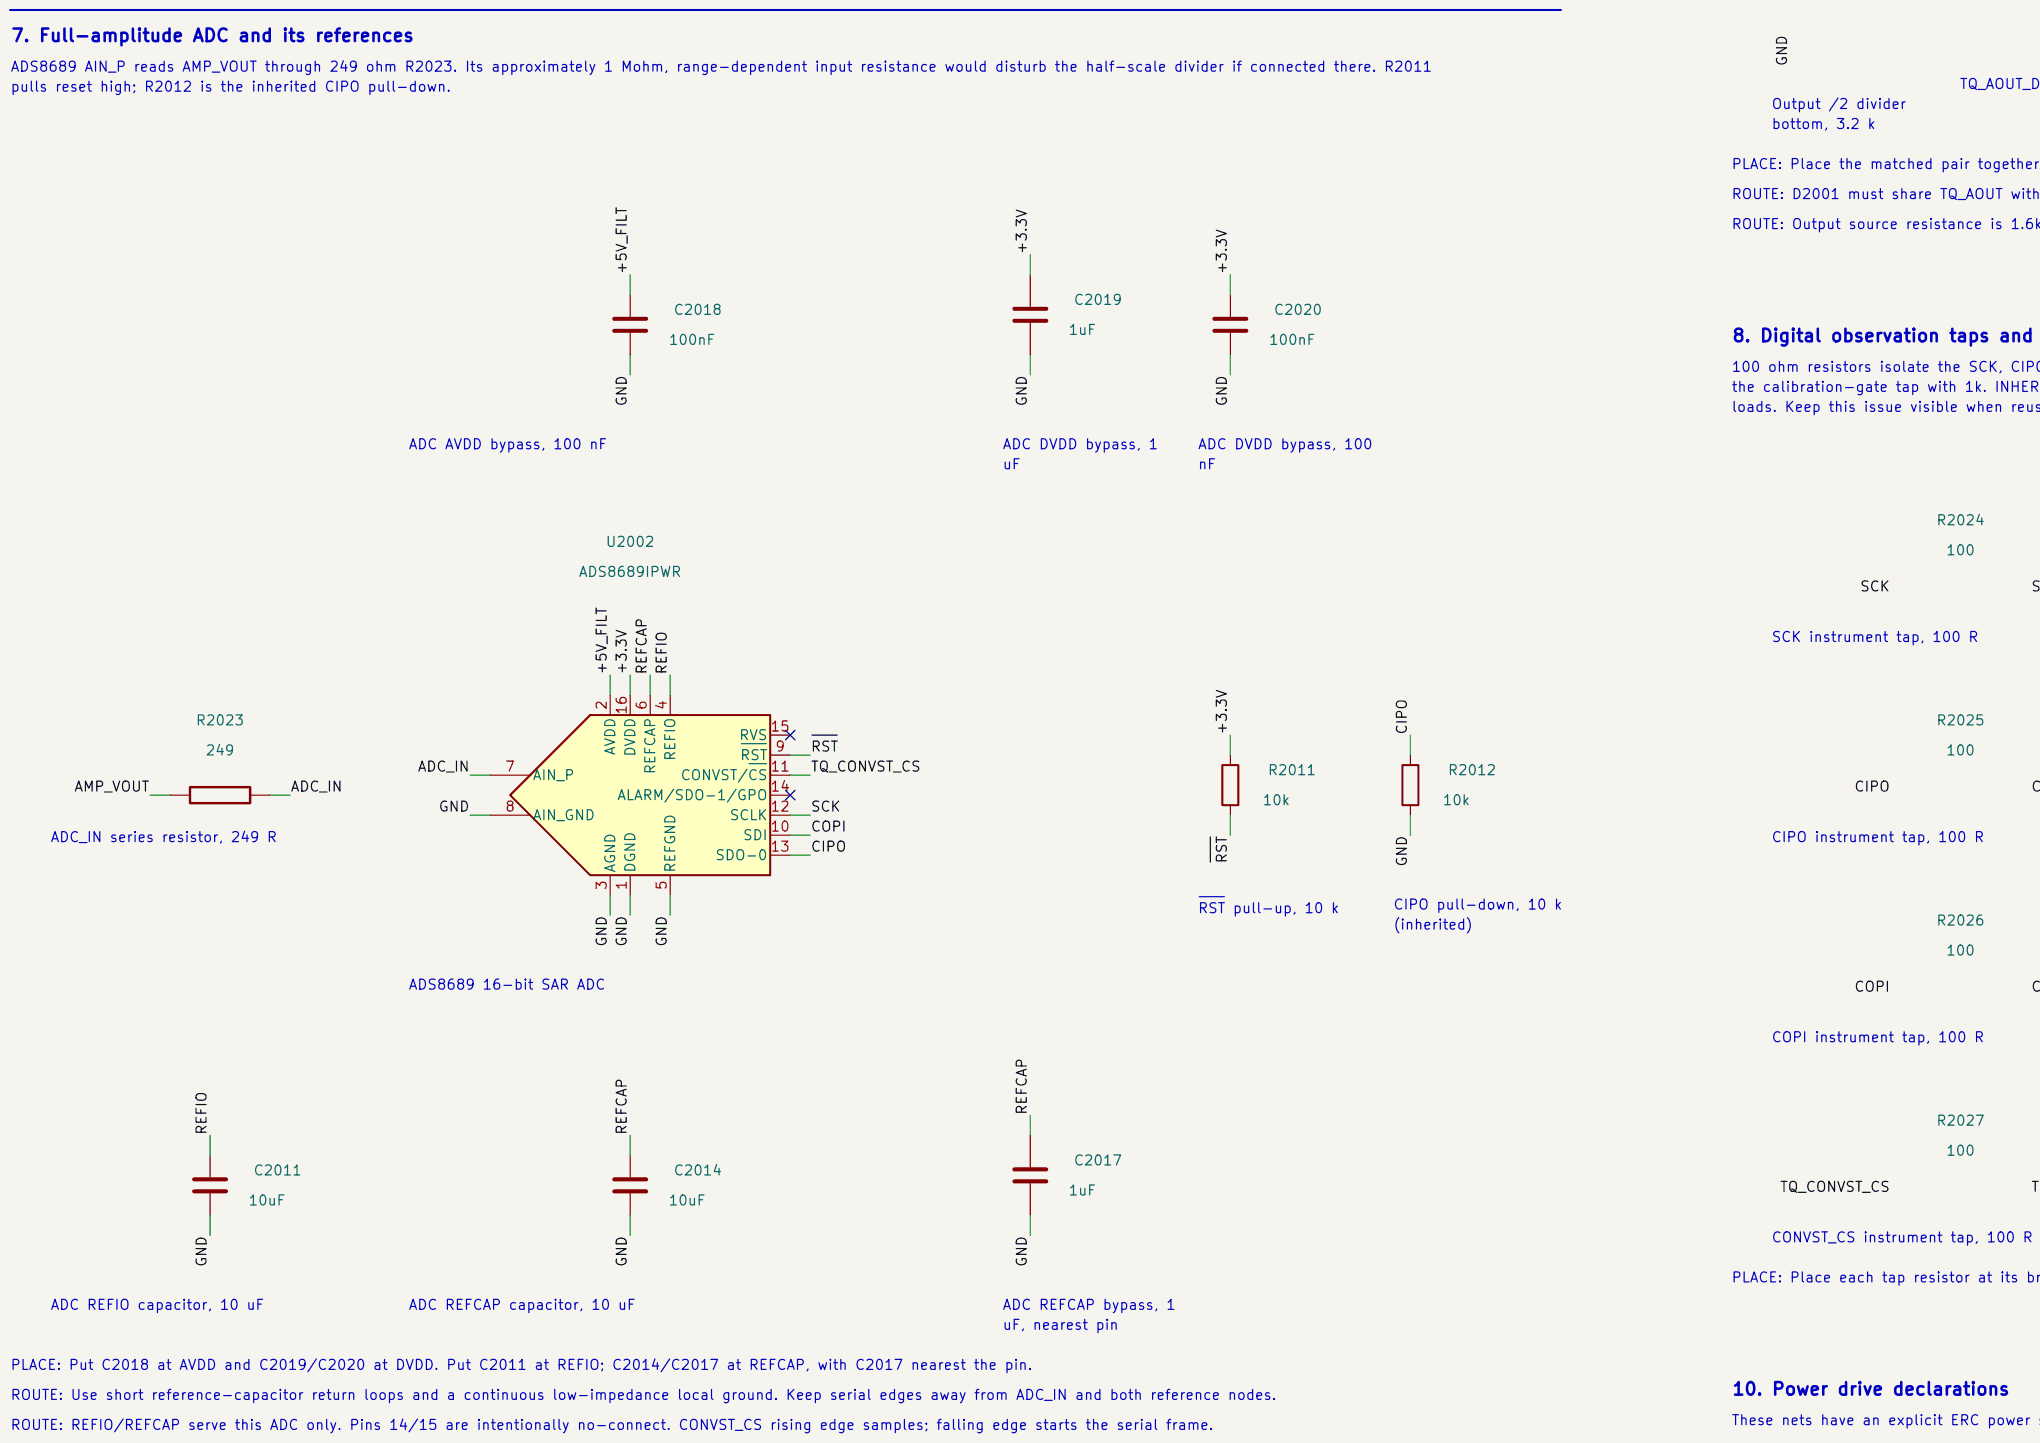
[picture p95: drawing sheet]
<svg xmlns="http://www.w3.org/2000/svg" width="297mm" height="210mm" viewBox="0 0 297 210" stroke-linecap="round" stroke-linejoin="round" font-family="sans-serif">
<defs><g id="words">
<g font-size="1.8" fill="#0000c2">
<text x="1.5" y="6.5">7. Full-amplitude ADC and its references</text>
<text x="252.1" y="50.2">8. Digital observation taps and b</text>
<text x="252.1" y="203.5">10. Power drive declarations</text>
</g>
<g font-size="1.5" fill="#0000c2">
<text x="1.4" y="10.8">ADS8689 AIN_P reads AMP_VOUT through 249 ohm R2023. Its approximately 1 Mohm, range-dependent input resistance would disturb the half-scale divider if connected there. R2011</text>
<text x="1.4" y="13.7">pulls reset high; R2012 is the inherited CIPO pull-down.</text>
<text x="257.8" y="16.2">Output /2 divider</text>
<text x="285.2" y="13.3">TQ_AOUT_DIV</text>
<text x="257.8" y="19.1">bottom, 3.2 k</text>
<text x="252" y="25">PLACE: Place the matched pair together.</text>
<text x="252" y="29.3">ROUTE: D2001 must share TQ_AOUT with</text>
<text x="252" y="33.7">ROUTE: Output source resistance is 1.6k</text>
<text x="252" y="57.4">the calibration-gate tap with 1k. INHERIT</text>
<text x="252" y="54.5">100 ohm resistors isolate the SCK, CIPO,</text>
<text x="59.4" y="65.7">ADC AVDD bypass, 100 nF</text>
<text x="145.9" y="65.7">ADC DVDD bypass, 1</text>
<text x="174.3" y="65.7">ADC DVDD bypass, 100</text>
<text x="252" y="60.3">loads. Keep this issue visible when reusin</text>
<text x="145.9" y="68.7">uF</text>
<text x="174.3" y="68.7">nF</text>
<text x="257.8" y="93.8">SCK instrument tap, 100 R</text>
<text x="7.2" y="122.9">ADC_IN series resistor, 249 R</text>
<text x="257.8" y="122.9">CIPO instrument tap, 100 R</text>
<text x="174.3" y="133.3">RST pull-up, 10 k</text>
<text x="202.7" y="135.7">(inherited)</text>
<text x="202.7" y="132.7">CIPO pull-down, 10 k</text>
<text x="59.4" y="144.4">ADS8689 16-bit SAR ADC</text>
<text x="257.8" y="152">COPI instrument tap, 100 R</text>
<text x="257.8" y="181.2">CONVST_CS instrument tap, 100 R</text>
<text x="7.2" y="191">ADC REFIO capacitor, 10 uF</text>
<text x="59.4" y="191">ADC REFCAP capacitor, 10 uF</text>
<text x="145.8" y="191">ADC REFCAP bypass, 1</text>
<text x="252" y="187">PLACE: Place each tap resistor at its bra</text>
<text x="145.8" y="193.9">uF, nearest pin</text>
<text x="1.4" y="199.7">PLACE: Put C2018 at AVDD and C2019/C2020 at DVDD. Put C2011 at REFIO; C2014/C2017 at REFCAP, with C2017 nearest the pin.</text>
<text x="1.4" y="204.1">ROUTE: Use short reference-capacitor return loops and a continuous low-impedance local ground. Keep serial edges away from ADC_IN and both reference nodes.</text>
<text x="1.4" y="208.5">ROUTE: REFIO/REFCAP serve this ADC only. Pins 14/15 are intentionally no-connect. CONVST_CS rising edge samples; falling edge starts the serial frame.</text>
<text x="252" y="207.8">These nets have an explicit ERC power so</text>
</g>
<g font-size="1.5" fill="#0f0f0f">
<text x="260.5" y="9.7" transform="rotate(-90 260.5 9.7)">GND</text>
<text x="91.6" y="40" transform="rotate(-90 91.6 40)">+5V_FILT</text>
<text x="149.9" y="37.1" transform="rotate(-90 149.9 37.1)">+3.3V</text>
<text x="179" y="40" transform="rotate(-90 179 40)">+3.3V</text>
<text x="91.6" y="59.2" transform="rotate(-90 91.6 59.2)">GND</text>
<text x="149.9" y="59.3" transform="rotate(-90 149.9 59.3)">GND</text>
<text x="179" y="59.3" transform="rotate(-90 179 59.3)">GND</text>
<text x="270.7" y="86.4">SCK</text>
<text x="295.6" y="86.4">SC</text>
<text x="88.7" y="98.3" transform="rotate(-90 88.7 98.3)">+5V_FILT</text>
<text x="91.6" y="98.3" transform="rotate(-90 91.6 98.3)">+3.3V</text>
<text x="94.5" y="98.3" transform="rotate(-90 94.5 98.3)">REFCAP</text>
<text x="97.4" y="98.3" transform="rotate(-90 97.4 98.3)">REFIO</text>
<text x="179" y="107" transform="rotate(-90 179 107)">+3.3V</text>
<text x="205.2" y="107" transform="rotate(-90 205.2 107)">CIPO</text>
<text x="60.7" y="112.7">ADC_IN</text>
<text x="117.9" y="112.7">TQ_CONVST_CS</text>
<text x="117.9" y="109.7">RST</text>
<text x="10.7" y="115.6">AMP_VOUT</text>
<text x="42.2" y="115.6">ADC_IN</text>
<text x="63.7" y="118.5">GND</text>
<text x="117.9" y="118.5">SCK</text>
<text x="269.9" y="115.6">CIPO</text>
<text x="295.6" y="115.6">CIP</text>
<text x="117.9" y="121.4">COPI</text>
<text x="117.9" y="124.3">CIPO</text>
<text x="179" y="125.8" transform="rotate(-90 179 125.8)">RST</text>
<text x="205.2" y="126.2" transform="rotate(-90 205.2 126.2)">GND</text>
<text x="88.7" y="137.9" transform="rotate(-90 88.7 137.9)">GND</text>
<text x="91.6" y="137.9" transform="rotate(-90 91.6 137.9)">GND</text>
<text x="97.4" y="137.9" transform="rotate(-90 97.4 137.9)">GND</text>
<text x="269.9" y="144.7">COPI</text>
<text x="295.6" y="144.7">CO</text>
<text x="30.4" y="165.3" transform="rotate(-90 30.4 165.3)">REFIO</text>
<text x="91.6" y="165.3" transform="rotate(-90 91.6 165.3)">REFCAP</text>
<text x="149.9" y="162.3" transform="rotate(-90 149.9 162.3)">REFCAP</text>
<text x="259" y="173.8">TQ_CONVST_CS</text>
<text x="295.6" y="173.8">TQ</text>
<text x="30.4" y="184.5" transform="rotate(-90 30.4 184.5)">GND</text>
<text x="91.6" y="184.5" transform="rotate(-90 91.6 184.5)">GND</text>
<text x="149.9" y="184.5" transform="rotate(-90 149.9 184.5)">GND</text>
</g>
<g font-size="1.5" fill="#006464">
<text x="98" y="46.2">C2018</text>
<text x="156.2" y="44.7">C2019</text>
<text x="185.3" y="46.2">C2020</text>
<text x="97.2" y="50.6">100nF</text>
<text x="155.4" y="49.1">1uF</text>
<text x="184.6" y="50.6">100nF</text>
<text x="281.8" y="76.8">R2024</text>
<text x="88.1" y="80">U2002</text>
<text x="283.2" y="81.2">100</text>
<text x="84.1" y="84.3">ADS8689IPWR</text>
<text x="28.4" y="105.9">R2023</text>
<text x="281.8" y="105.9">R2025</text>
<text x="29.8" y="110.3">249</text>
<text x="77.4" y="113.9">AIN_P</text>
<text x="89.9" y="110" transform="rotate(-90 89.9 110)">AVDD</text>
<text x="92.9" y="110.2" transform="rotate(-90 92.9 110.2)">DVDD</text>
<text x="95.8" y="112.8" transform="rotate(-90 95.8 112.8)">REFCAP</text>
<text x="98.7" y="110.9" transform="rotate(-90 98.7 110.9)">REFIO</text>
<text x="99" y="113.9">CONVST/CS</text>
<text x="107.5" y="108.1">RVS</text>
<text x="107.6" y="111">RST</text>
<text x="184.5" y="113.2">R2011</text>
<text x="210.7" y="113.2">R2012</text>
<text x="283.2" y="110.3">100</text>
<text x="77.4" y="119.7">AIN_GND</text>
<text x="89.7" y="116.8">ALARM/SDO-1/GPO</text>
<text x="106.1" y="119.7">SCLK</text>
<text x="183.7" y="117.5">10k</text>
<text x="209.9" y="117.5">10k</text>
<text x="104" y="125.6">SDO-0</text>
<text x="108" y="122.6">SDI</text>
<text x="89.9" y="127.1" transform="rotate(-90 89.9 127.1)">AGND</text>
<text x="92.9" y="127.1" transform="rotate(-90 92.9 127.1)">DGND</text>
<text x="98.7" y="127.1" transform="rotate(-90 98.7 127.1)">REFGND</text>
<text x="281.8" y="135.1">R2026</text>
<text x="283.2" y="139.4">100</text>
<text x="281.8" y="164.2">R2027</text>
<text x="36.8" y="171.4">C2011</text>
<text x="98" y="171.4">C2014</text>
<text x="156.2" y="170">C2017</text>
<text x="283.2" y="168.6">100</text>
<text x="36.1" y="175.8">10uF</text>
<text x="97.2" y="175.8">10uF</text>
<text x="155.4" y="174.3">1uF</text>
</g>
<g font-size="1.5" fill="#a90000">
<text x="88.7" y="103.4" transform="rotate(-90 88.7 103.4)">2</text>
<text x="91.6" y="104.1" transform="rotate(-90 91.6 104.1)">16</text>
<text x="94.5" y="103.4" transform="rotate(-90 94.5 103.4)">6</text>
<text x="97.4" y="103.4" transform="rotate(-90 97.4 103.4)">4</text>
<text x="112.1" y="106.8">15</text>
<text x="73.4" y="112.6">7</text>
<text x="112.1" y="112.6">11</text>
<text x="112.8" y="109.7">9</text>
<text x="73.4" y="118.5">8</text>
<text x="112.1" y="118.5">12</text>
<text x="112.1" y="115.6">14</text>
<text x="112.1" y="121.4">10</text>
<text x="112.1" y="124.3">13</text>
<text x="88.7" y="129.7" transform="rotate(-90 88.7 129.7)">3</text>
<text x="91.6" y="129.7" transform="rotate(-90 91.6 129.7)">1</text>
<text x="97.4" y="129.7" transform="rotate(-90 97.4 129.7)">5</text>
</g>
</g></defs>
<path d="M-.1 -.1h297.2v210.2h-297.2z" fill="#f5f4ef" stroke="#f5f4ef" stroke-width=".15"/>
<path d="M147.7 44.9h4.6M147.7 46.7h4.6M28.3 171.6h4.6M28.3 173.4h4.6" fill="none" stroke="#840000" stroke-width=".58"/>
<path d="M150 40v4.9M150 46.7v4.9M24.8 115.7h2.9M36.4 115.7h2.9M30.6 168.1v3.2M30.6 173.7v3.2" fill="none" stroke="#840000" stroke-width=".17"/>
<path d="M27.7 114.6h8.7v2.3h-8.7z" fill="none" stroke="#840000" stroke-width=".35"/>
<path d="M85.9 104.1h26.2v23.3h-26.2l-11.6-11.7z" fill="#ffffc2"/>
<path d="M85.9 104.1h26.2v23.3h-26.2l-11.6-11.7zM178 111.3h2.3v5.9h-2.3zM204.2 111.3h2.3v5.9h-2.3z" fill="none" stroke="#840000" stroke-width=".29"/>
<g fill="none" stroke="#840000" stroke-width=".17">
<path d="M91.7 42.9v3.2M91.7 48.4v3.2M179.1 42.9v3.2M179.1 48.4v3.2M71.4 112.8h5.8M71.4 118.6h5.8M88.8 101.2v2.9M91.7 101.2v2.9M94.7 101.2v2.9M97.6 101.2v2.9M112.1 112.8h2.9M112.1 118.6h2.9"/>
<path d="M112.1 109.9h2.9M112.1 115.7h2.9M112.1 107h2.9M179.1 109.9v1.4M179.1 117.2v1.4M205.3 109.9v1.4M205.3 117.2v1.4M88.8 127.4v2.9M91.7 127.4v2.9M97.6 127.4v2.9M112.1 121.5h2.9M112.1 124.5h2.9"/>
<path d="M91.7 168.1v3.2M91.7 173.7v3.2M150 165.2v5M150 171.9v5"/>
</g>
<path d="M107.9 108.2h3.7M109 111.1h2.6" fill="none" stroke="#006464" stroke-width=".17"/>
<path d="M89.4 46.4h4.7M89.4 48.1h4.7M176.8 46.4h4.7M176.8 48.1h4.7M89.4 171.6h4.7M89.4 173.4h4.7M147.7 170.2h4.6M147.7 171.9h4.6" fill="none" stroke="#840000" stroke-width=".58"/>
<path d="M118.2 107h3.7M176.2 121.8v3.7" fill="none" stroke="#0f0f0f" stroke-width=".17"/>
<path d="M1.5 1.5h225.8" fill="none" stroke="#0000c2" stroke-width=".29"/>
<g fill="none" stroke="#009600" stroke-width=".17">
<path d="M91.7 40v2.9M150 37.1v2.9M179.1 40v2.9M91.7 51.6v3M150 51.6v3M179.1 51.6v3M88.8 98.2v3M91.7 98.2v3M94.7 98.2v3M97.6 98.2v3M21.8 115.7h3M39.3 115.7h2.9"/>
<path d="M68.4 112.8h3M68.4 118.6h3M115 112.8h3M115 118.6h3M115 109.9h3M179.1 107v2.9M179.1 118.6v2.9M205.3 107v2.9M205.3 118.6v2.9M88.8 130.3v2.9M91.7 130.3v2.9M97.6 130.3v2.9"/>
<path d="M115 121.5h3M115 124.5h3M30.6 165.2v2.9M30.6 176.9v2.9M91.7 165.2v2.9M91.7 176.9v2.9M150 162.3v2.9M150 176.9v2.9"/>
</g>
<path d="M114.3 106.3l1.4 1.4M114.3 115l1.4 1.4M115.7 106.3l-1.4 1.4M115.7 115l-1.4 1.4" fill="none" stroke="#000084" stroke-width=".17"/>
<path d="M174.6 130.5h3.7" fill="none" stroke="#0000c2" stroke-width=".17"/>
<use href="#words"/>
</svg>
